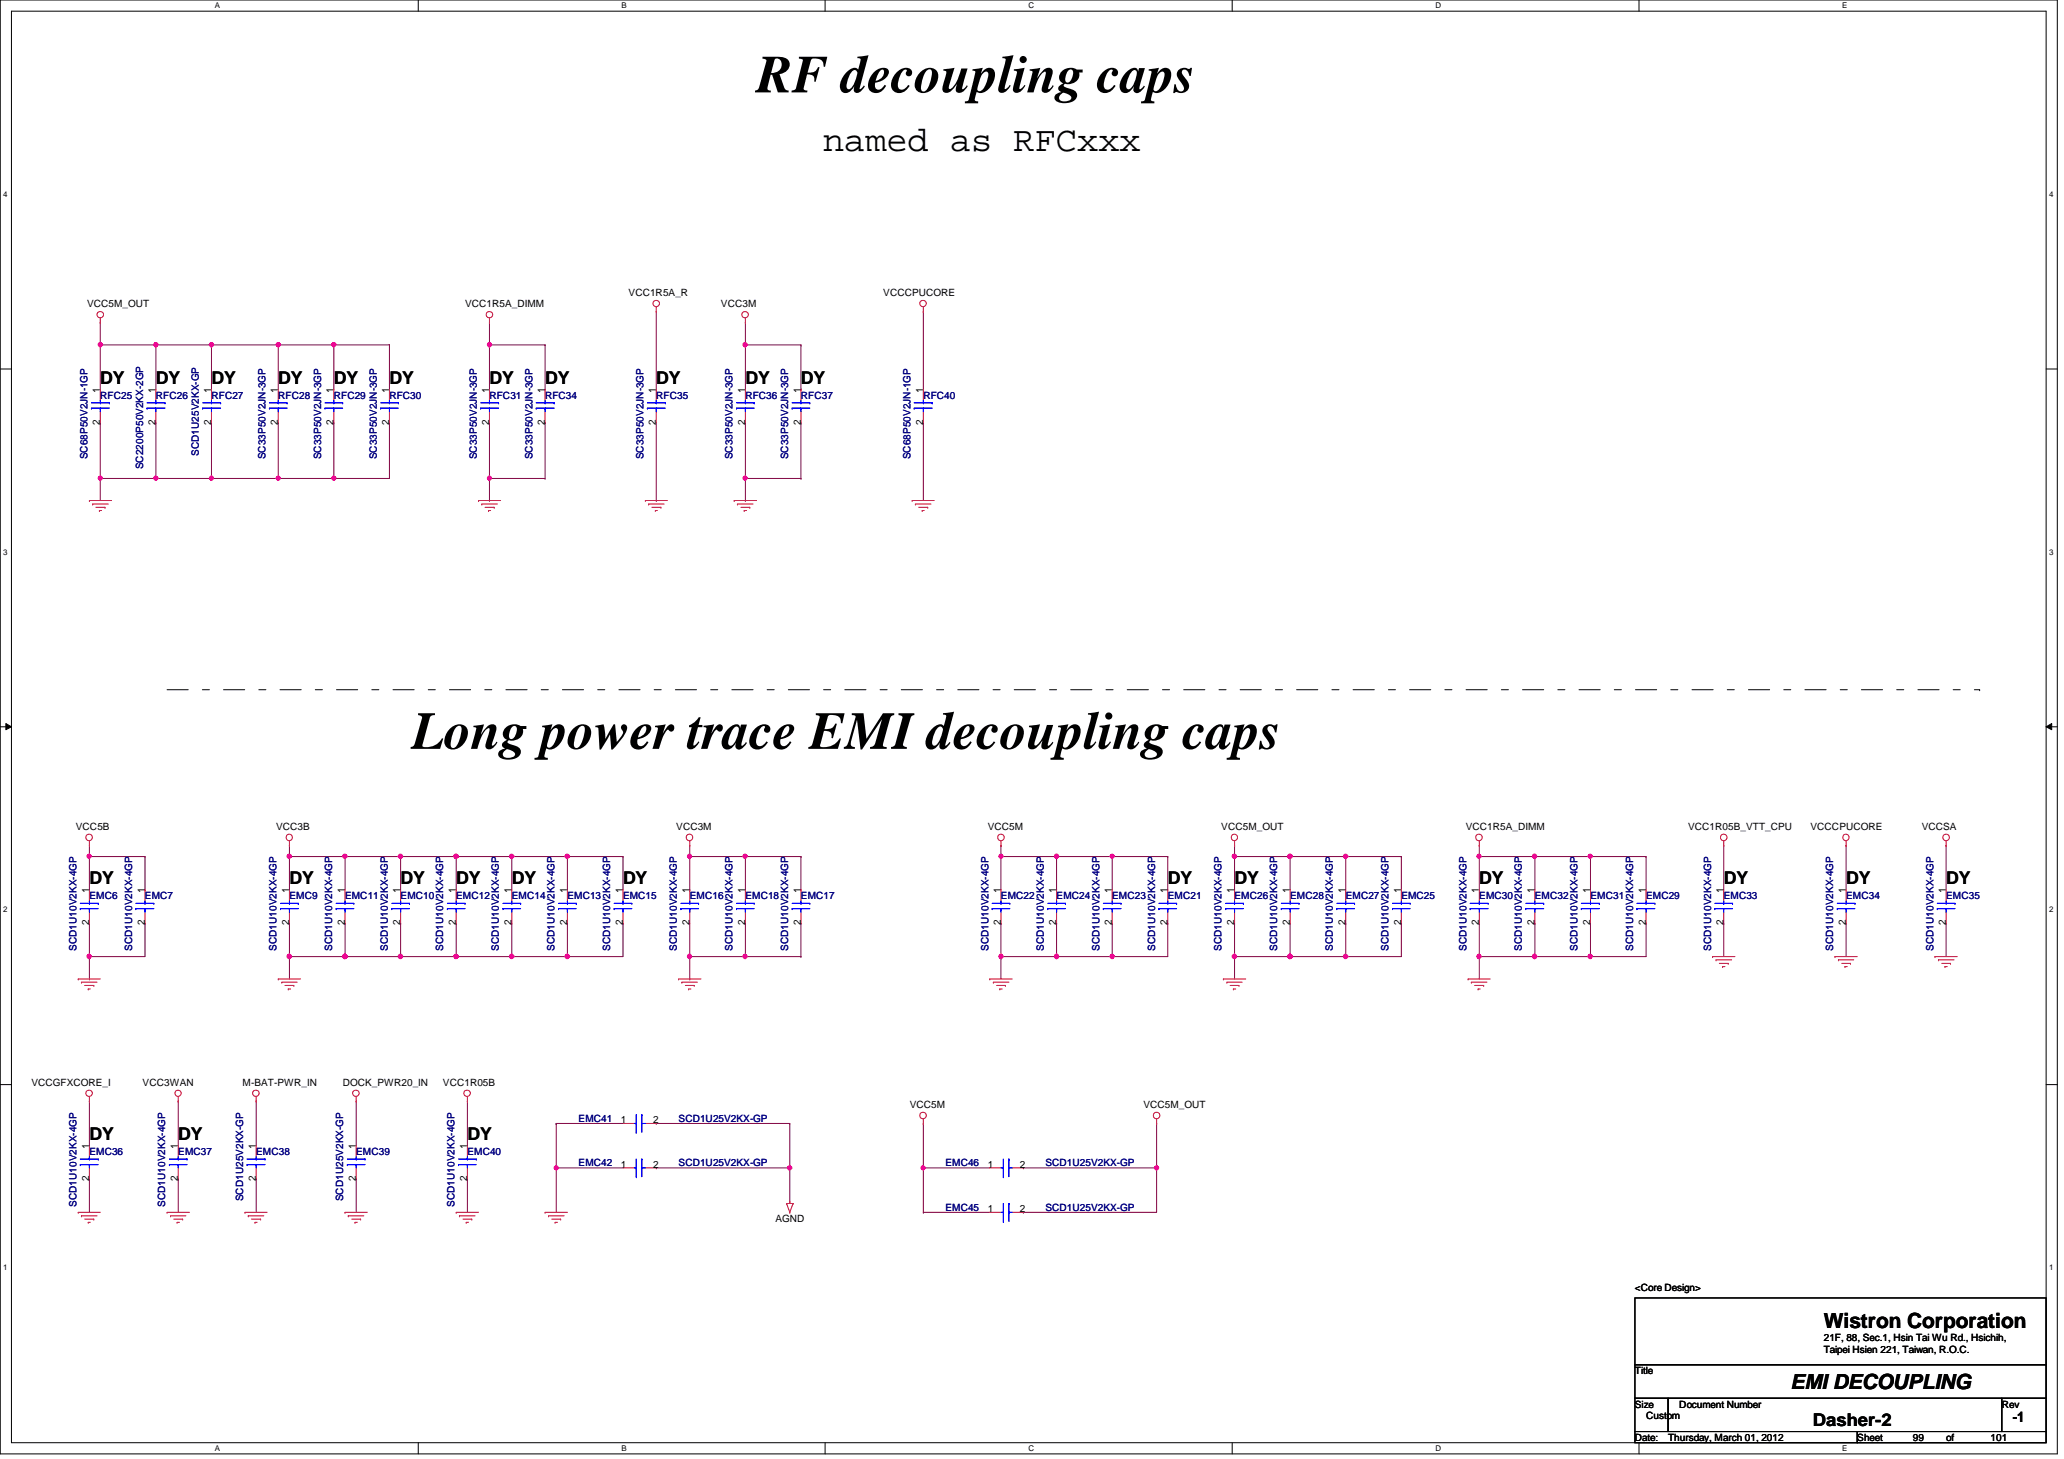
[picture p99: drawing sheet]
<svg xmlns="http://www.w3.org/2000/svg" width="297mm" height="210mm" viewBox="0 0 297 210" stroke-linecap="round" stroke-linejoin="round" font-family="sans-serif">
<defs><g id="words">
<g font-size="7.7">
<text x="108.9" y="13.3">RF decoupling caps</text>
<text x="59.3" y="107.7">Long power trace EMI decoupling caps</text>
</g>
<text font-size="5.1" x="118.4" y="21.7">named as RFCxxx</text>
<g font-size="3">
<text x="262.5" y="191.1">Wistron Corporation</text>
<text x="257.7" y="199.9">EMI DECOUPLING</text>
</g>
<g font-size="2.5">
<text x="14.4" y="55.2">DY</text>
<text x="22.4" y="55.2">DY</text>
<text x="30.4" y="55.2">DY</text>
<text x="40" y="55.2">DY</text>
<text x="48" y="55.2">DY</text>
<text x="56" y="55.2">DY</text>
<text x="70.4" y="55.2">DY</text>
<text x="78.4" y="55.2">DY</text>
<text x="94.4" y="55.2">DY</text>
<text x="107.3" y="55.2">DY</text>
<text x="115.3" y="55.2">DY</text>
<text x="12.9" y="127.2">DY</text>
<text x="41.7" y="127.2">DY</text>
<text x="57.7" y="127.2">DY</text>
<text x="65.7" y="127.2">DY</text>
<text x="73.7" y="127.2">DY</text>
<text x="89.7" y="127.2">DY</text>
<text x="168.1" y="127.2">DY</text>
<text x="177.7" y="127.2">DY</text>
<text x="212.9" y="127.2">DY</text>
<text x="248.1" y="127.2">DY</text>
<text x="265.7" y="127.2">DY</text>
<text x="280.1" y="127.2">DY</text>
<text x="12.9" y="164">DY</text>
<text x="25.7" y="164">DY</text>
<text x="67.3" y="164">DY</text>
<text x="260.9" y="205.1">Dasher-2</text>
</g>
<text font-size="2.1" x="289.7" y="204.6">-1</text>
<g font-size="1.4">
<text x="12.5" y="44.2">VCC5M_OUT</text>
<text x="66.9" y="44.2">VCC1R5A_DIMM</text>
<text x="90.5" y="42.6">VCC1R5A_R</text>
<text x="103.8" y="44.2">VCC3M</text>
<text x="127.1" y="42.6">VCCCPUCORE</text>
<text x="14.4" y="56.5" transform="rotate(-90 14.4 56.5)">1</text>
<text x="22.4" y="56.5" transform="rotate(-90 22.4 56.5)">1</text>
<text x="30.4" y="56.5" transform="rotate(-90 30.4 56.5)">1</text>
<text x="40" y="56.5" transform="rotate(-90 40 56.5)">1</text>
<text x="48" y="56.5" transform="rotate(-90 48 56.5)">1</text>
<text x="56" y="56.5" transform="rotate(-90 56 56.5)">1</text>
<text x="70.4" y="56.5" transform="rotate(-90 70.4 56.5)">1</text>
<text x="78.4" y="56.5" transform="rotate(-90 78.4 56.5)">1</text>
<text x="94.4" y="56.5" transform="rotate(-90 94.4 56.5)">1</text>
<text x="107.2" y="56.5" transform="rotate(-90 107.2 56.5)">1</text>
<text x="115.2" y="56.5" transform="rotate(-90 115.2 56.5)">1</text>
<text x="132.8" y="56.5" transform="rotate(-90 132.8 56.5)">1</text>
<text x="14.4" y="61.1" transform="rotate(-90 14.4 61.1)">2</text>
<text x="22.4" y="61.1" transform="rotate(-90 22.4 61.1)">2</text>
<text x="30.4" y="61.1" transform="rotate(-90 30.4 61.1)">2</text>
<text x="40" y="61.1" transform="rotate(-90 40 61.1)">2</text>
<text x="48" y="61.1" transform="rotate(-90 48 61.1)">2</text>
<text x="56" y="61.1" transform="rotate(-90 56 61.1)">2</text>
<text x="70.4" y="61.1" transform="rotate(-90 70.4 61.1)">2</text>
<text x="78.4" y="61.1" transform="rotate(-90 78.4 61.1)">2</text>
<text x="94.4" y="61.1" transform="rotate(-90 94.4 61.1)">2</text>
<text x="107.2" y="61.1" transform="rotate(-90 107.2 61.1)">2</text>
<text x="115.2" y="61.1" transform="rotate(-90 115.2 61.1)">2</text>
<text x="132.8" y="61.1" transform="rotate(-90 132.8 61.1)">2</text>
<text x="10.9" y="119.5">VCC5B</text>
<text x="39.7" y="119.5">VCC3B</text>
<text x="97.3" y="119.5">VCC3M</text>
<text x="142.2" y="119.5">VCC5M</text>
<text x="175.8" y="119.5">VCC5M_OUT</text>
<text x="210.9" y="119.5">VCC1R5A_DIMM</text>
<text x="242.9" y="119.5">VCC1R05B_VTT_CPU</text>
<text x="260.6" y="119.5">VCCCPUCORE</text>
<text x="276.6" y="119.5">VCCSA</text>
<text x="12.8" y="128.5" transform="rotate(-90 12.8 128.5)">1</text>
<text x="20.8" y="128.5" transform="rotate(-90 20.8 128.5)">1</text>
<text x="41.6" y="128.5" transform="rotate(-90 41.6 128.5)">1</text>
<text x="49.6" y="128.5" transform="rotate(-90 49.6 128.5)">1</text>
<text x="57.6" y="128.5" transform="rotate(-90 57.6 128.5)">1</text>
<text x="65.6" y="128.5" transform="rotate(-90 65.6 128.5)">1</text>
<text x="73.6" y="128.5" transform="rotate(-90 73.6 128.5)">1</text>
<text x="81.6" y="128.5" transform="rotate(-90 81.6 128.5)">1</text>
<text x="89.6" y="128.5" transform="rotate(-90 89.6 128.5)">1</text>
<text x="99.2" y="128.5" transform="rotate(-90 99.2 128.5)">1</text>
<text x="107.2" y="128.5" transform="rotate(-90 107.2 128.5)">1</text>
<text x="115.2" y="128.5" transform="rotate(-90 115.2 128.5)">1</text>
<text x="144" y="128.5" transform="rotate(-90 144 128.5)">1</text>
<text x="152" y="128.5" transform="rotate(-90 152 128.5)">1</text>
<text x="160" y="128.5" transform="rotate(-90 160 128.5)">1</text>
<text x="168" y="128.5" transform="rotate(-90 168 128.5)">1</text>
<text x="177.6" y="128.5" transform="rotate(-90 177.6 128.5)">1</text>
<text x="185.6" y="128.5" transform="rotate(-90 185.6 128.5)">1</text>
<text x="193.6" y="128.5" transform="rotate(-90 193.6 128.5)">1</text>
<text x="201.6" y="128.5" transform="rotate(-90 201.6 128.5)">1</text>
<text x="212.8" y="128.5" transform="rotate(-90 212.8 128.5)">1</text>
<text x="220.8" y="128.5" transform="rotate(-90 220.8 128.5)">1</text>
<text x="228.9" y="128.5" transform="rotate(-90 228.9 128.5)">1</text>
<text x="236.9" y="128.5" transform="rotate(-90 236.9 128.5)">1</text>
<text x="248" y="128.5" transform="rotate(-90 248 128.5)">1</text>
<text x="265.6" y="128.5" transform="rotate(-90 265.6 128.5)">1</text>
<text x="280" y="128.5" transform="rotate(-90 280 128.5)">1</text>
<text x="12.8" y="133.1" transform="rotate(-90 12.8 133.1)">2</text>
<text x="20.8" y="133.1" transform="rotate(-90 20.8 133.1)">2</text>
<text x="41.6" y="133.1" transform="rotate(-90 41.6 133.1)">2</text>
<text x="49.6" y="133.1" transform="rotate(-90 49.6 133.1)">2</text>
<text x="57.6" y="133.1" transform="rotate(-90 57.6 133.1)">2</text>
<text x="65.6" y="133.1" transform="rotate(-90 65.6 133.1)">2</text>
<text x="73.6" y="133.1" transform="rotate(-90 73.6 133.1)">2</text>
<text x="81.6" y="133.1" transform="rotate(-90 81.6 133.1)">2</text>
<text x="89.6" y="133.1" transform="rotate(-90 89.6 133.1)">2</text>
<text x="99.2" y="133.1" transform="rotate(-90 99.2 133.1)">2</text>
<text x="107.2" y="133.1" transform="rotate(-90 107.2 133.1)">2</text>
<text x="115.2" y="133.1" transform="rotate(-90 115.2 133.1)">2</text>
<text x="144" y="133.1" transform="rotate(-90 144 133.1)">2</text>
<text x="152" y="133.1" transform="rotate(-90 152 133.1)">2</text>
<text x="160" y="133.1" transform="rotate(-90 160 133.1)">2</text>
<text x="168" y="133.1" transform="rotate(-90 168 133.1)">2</text>
<text x="177.6" y="133.1" transform="rotate(-90 177.6 133.1)">2</text>
<text x="185.6" y="133.1" transform="rotate(-90 185.6 133.1)">2</text>
<text x="193.6" y="133.1" transform="rotate(-90 193.6 133.1)">2</text>
<text x="201.6" y="133.1" transform="rotate(-90 201.6 133.1)">2</text>
<text x="212.8" y="133.1" transform="rotate(-90 212.8 133.1)">2</text>
<text x="220.8" y="133.1" transform="rotate(-90 220.8 133.1)">2</text>
<text x="228.9" y="133.1" transform="rotate(-90 228.9 133.1)">2</text>
<text x="236.9" y="133.1" transform="rotate(-90 236.9 133.1)">2</text>
<text x="248" y="133.1" transform="rotate(-90 248 133.1)">2</text>
<text x="265.6" y="133.1" transform="rotate(-90 265.6 133.1)">2</text>
<text x="280" y="133.1" transform="rotate(-90 280 133.1)">2</text>
<text x="4.5" y="156.3">VCCGFXCORE_I</text>
<text x="20.5" y="156.3">VCC3WAN</text>
<text x="34.9" y="156.3">M-BAT-PWR_IN</text>
<text x="49.3" y="156.3">DOCK_PWR20_IN</text>
<text x="63.8" y="156.3">VCC1R05B</text>
<text x="89.4" y="161.6">1</text>
<text x="94" y="161.6">2</text>
<text x="130.9" y="159.5">VCC5M</text>
<text x="164.5" y="159.5">VCC5M_OUT</text>
<text x="12.8" y="165.3" transform="rotate(-90 12.8 165.3)">1</text>
<text x="25.6" y="165.3" transform="rotate(-90 25.6 165.3)">1</text>
<text x="36.8" y="165.3" transform="rotate(-90 36.8 165.3)">1</text>
<text x="51.2" y="165.3" transform="rotate(-90 51.2 165.3)">1</text>
<text x="67.2" y="165.3" transform="rotate(-90 67.2 165.3)">1</text>
<text x="89.4" y="168">1</text>
<text x="94" y="168">2</text>
<text x="142.2" y="168">1</text>
<text x="146.8" y="168">2</text>
<text x="12.8" y="169.9" transform="rotate(-90 12.8 169.9)">2</text>
<text x="25.6" y="169.9" transform="rotate(-90 25.6 169.9)">2</text>
<text x="36.8" y="169.9" transform="rotate(-90 36.8 169.9)">2</text>
<text x="51.2" y="169.9" transform="rotate(-90 51.2 169.9)">2</text>
<text x="67.2" y="169.9" transform="rotate(-90 67.2 169.9)">2</text>
<text x="111.6" y="175.8">AGND</text>
<text x="142.2" y="174.4">1</text>
<text x="146.8" y="174.4">2</text>
<text x="235.3" y="185.7">&lt;Core Design&gt;</text>
<text x="235.3" y="197.7">Title</text>
<text x="262.5" y="192.9">21F, 88, Sec.1, Hsin Tai Wu Rd., Hsichih,</text>
<text x="262.5" y="194.6">Taipei Hsien 221, Taiwan, R.O.C.</text>
<text x="235.3" y="202.5">Size</text>
<text x="241.7" y="202.5">Document Number</text>
<text x="288.1" y="202.5">Rev</text>
<text x="235.3" y="207.3">Date:</text>
<text x="236.9" y="204.1">Custom</text>
<text x="240.1" y="207.3">Thursday, March 01, 2012</text>
<text x="267.3" y="207.3">Sheet</text>
<text x="275.3" y="207.3">99</text>
<text x="280.1" y="207.3">of</text>
<text x="286.5" y="207.3">101</text>
</g>
<g font-size="1.4" fill="#000080">
<text x="14.4" y="57.4">RFC25</text>
<text x="22.4" y="57.4">RFC26</text>
<text x="30.4" y="57.4">RFC27</text>
<text x="40" y="57.4">RFC28</text>
<text x="48" y="57.4">RFC29</text>
<text x="56" y="57.4">RFC30</text>
<text x="70.4" y="57.4">RFC31</text>
<text x="78.4" y="57.4">RFC34</text>
<text x="94.4" y="57.4">RFC35</text>
<text x="107.3" y="57.4">RFC36</text>
<text x="115.3" y="57.4">RFC37</text>
<text x="132.9" y="57.4">RFC40</text>
<text x="28.6" y="65.6" transform="rotate(-90 28.6 65.6)">SCD1U25V2KX-GP</text>
<text x="12.6" y="66.1" transform="rotate(-90 12.6 66.1)">SC68P50V2JN-1GP</text>
<text x="20.6" y="67.5" transform="rotate(-90 20.6 67.5)">SC2200P50V2KX-2GP</text>
<text x="38.2" y="66.1" transform="rotate(-90 38.2 66.1)">SC33P50V2JN-3GP</text>
<text x="46.2" y="66.1" transform="rotate(-90 46.2 66.1)">SC33P50V2JN-3GP</text>
<text x="54.2" y="66.1" transform="rotate(-90 54.2 66.1)">SC33P50V2JN-3GP</text>
<text x="68.6" y="66.1" transform="rotate(-90 68.6 66.1)">SC33P50V2JN-3GP</text>
<text x="76.6" y="66.1" transform="rotate(-90 76.6 66.1)">SC33P50V2JN-3GP</text>
<text x="92.6" y="66.1" transform="rotate(-90 92.6 66.1)">SC33P50V2JN-3GP</text>
<text x="105.4" y="66.1" transform="rotate(-90 105.4 66.1)">SC33P50V2JN-3GP</text>
<text x="113.4" y="66.1" transform="rotate(-90 113.4 66.1)">SC33P50V2JN-3GP</text>
<text x="131" y="66.1" transform="rotate(-90 131 66.1)">SC68P50V2JN-1GP</text>
<text x="12.9" y="129.4">EMC6</text>
<text x="20.9" y="129.4">EMC7</text>
<text x="41.7" y="129.4">EMC9</text>
<text x="49.7" y="129.4">EMC11</text>
<text x="57.7" y="129.4">EMC10</text>
<text x="65.7" y="129.4">EMC12</text>
<text x="73.7" y="129.4">EMC14</text>
<text x="81.7" y="129.4">EMC13</text>
<text x="89.7" y="129.4">EMC15</text>
<text x="99.3" y="129.4">EMC16</text>
<text x="107.3" y="129.4">EMC18</text>
<text x="115.3" y="129.4">EMC17</text>
<text x="144.1" y="129.4">EMC22</text>
<text x="152.1" y="129.4">EMC24</text>
<text x="160.1" y="129.4">EMC23</text>
<text x="168.1" y="129.4">EMC21</text>
<text x="177.7" y="129.4">EMC26</text>
<text x="185.7" y="129.4">EMC28</text>
<text x="193.7" y="129.4">EMC27</text>
<text x="201.7" y="129.4">EMC25</text>
<text x="212.9" y="129.4">EMC30</text>
<text x="220.9" y="129.4">EMC32</text>
<text x="228.9" y="129.4">EMC31</text>
<text x="236.9" y="129.4">EMC29</text>
<text x="248.1" y="129.4">EMC33</text>
<text x="265.7" y="129.4">EMC34</text>
<text x="280.1" y="129.4">EMC35</text>
<text x="11" y="136.8" transform="rotate(-90 11 136.8)">SCD1U10V2KX-4GP</text>
<text x="19" y="136.8" transform="rotate(-90 19 136.8)">SCD1U10V2KX-4GP</text>
<text x="39.8" y="136.8" transform="rotate(-90 39.8 136.8)">SCD1U10V2KX-4GP</text>
<text x="47.8" y="136.8" transform="rotate(-90 47.8 136.8)">SCD1U10V2KX-4GP</text>
<text x="55.8" y="136.8" transform="rotate(-90 55.8 136.8)">SCD1U10V2KX-4GP</text>
<text x="63.8" y="136.8" transform="rotate(-90 63.8 136.8)">SCD1U10V2KX-4GP</text>
<text x="71.8" y="136.8" transform="rotate(-90 71.8 136.8)">SCD1U10V2KX-4GP</text>
<text x="79.8" y="136.8" transform="rotate(-90 79.8 136.8)">SCD1U10V2KX-4GP</text>
<text x="87.8" y="136.8" transform="rotate(-90 87.8 136.8)">SCD1U10V2KX-4GP</text>
<text x="97.4" y="136.8" transform="rotate(-90 97.4 136.8)">SCD1U10V2KX-4GP</text>
<text x="105.4" y="136.8" transform="rotate(-90 105.4 136.8)">SCD1U10V2KX-4GP</text>
<text x="113.4" y="136.8" transform="rotate(-90 113.4 136.8)">SCD1U10V2KX-4GP</text>
<text x="142.2" y="136.8" transform="rotate(-90 142.2 136.8)">SCD1U10V2KX-4GP</text>
<text x="150.2" y="136.8" transform="rotate(-90 150.2 136.8)">SCD1U10V2KX-4GP</text>
<text x="158.2" y="136.8" transform="rotate(-90 158.2 136.8)">SCD1U10V2KX-4GP</text>
<text x="166.2" y="136.8" transform="rotate(-90 166.2 136.8)">SCD1U10V2KX-4GP</text>
<text x="175.8" y="136.8" transform="rotate(-90 175.8 136.8)">SCD1U10V2KX-4GP</text>
<text x="183.8" y="136.8" transform="rotate(-90 183.8 136.8)">SCD1U10V2KX-4GP</text>
<text x="191.8" y="136.8" transform="rotate(-90 191.8 136.8)">SCD1U10V2KX-4GP</text>
<text x="199.8" y="136.8" transform="rotate(-90 199.8 136.8)">SCD1U10V2KX-4GP</text>
<text x="211" y="136.8" transform="rotate(-90 211 136.8)">SCD1U10V2KX-4GP</text>
<text x="219" y="136.8" transform="rotate(-90 219 136.8)">SCD1U10V2KX-4GP</text>
<text x="227" y="136.8" transform="rotate(-90 227 136.8)">SCD1U10V2KX-4GP</text>
<text x="235" y="136.8" transform="rotate(-90 235 136.8)">SCD1U10V2KX-4GP</text>
<text x="246.2" y="136.8" transform="rotate(-90 246.2 136.8)">SCD1U10V2KX-4GP</text>
<text x="263.8" y="136.8" transform="rotate(-90 263.8 136.8)">SCD1U10V2KX-4GP</text>
<text x="278.3" y="136.8" transform="rotate(-90 278.3 136.8)">SCD1U10V2KX-4GP</text>
<text x="83.3" y="161.4">EMC41</text>
<text x="97.7" y="161.4">SCD1U25V2KX-GP</text>
<text x="12.9" y="166.2">EMC36</text>
<text x="25.7" y="166.2">EMC37</text>
<text x="36.9" y="166.2">EMC38</text>
<text x="51.3" y="166.2">EMC39</text>
<text x="67.3" y="166.2">EMC40</text>
<text x="83.3" y="167.8">EMC42</text>
<text x="97.7" y="167.8">SCD1U25V2KX-GP</text>
<text x="136.1" y="167.8">EMC46</text>
<text x="150.4" y="167.8">SCD1U25V2KX-GP</text>
<text x="11" y="173.7" transform="rotate(-90 11 173.7)">SCD1U10V2KX-4GP</text>
<text x="23.8" y="173.7" transform="rotate(-90 23.8 173.7)">SCD1U10V2KX-4GP</text>
<text x="35" y="172.8" transform="rotate(-90 35 172.8)">SCD1U25V2KX-GP</text>
<text x="49.4" y="172.8" transform="rotate(-90 49.4 172.8)">SCD1U25V2KX-GP</text>
<text x="65.4" y="173.7" transform="rotate(-90 65.4 173.7)">SCD1U10V2KX-4GP</text>
<text x="136.1" y="174.2">EMC45</text>
<text x="150.4" y="174.2">SCD1U25V2KX-GP</text>
</g>
<g font-size="1.1">
<text x="30.9" y="1.1">A</text>
<text x="89.4" y="1.1">B</text>
<text x="148" y="1.1">C</text>
<text x="206.6" y="1.1">D</text>
<text x="265.1" y="1.1">E</text>
<text x=".5" y="28.3">4</text>
<text x="294.9" y="28.3">4</text>
<text x=".5" y="79.8">3</text>
<text x="294.9" y="79.8">3</text>
<text x=".5" y="131.3">2</text>
<text x="294.9" y="131.3">2</text>
<text x=".5" y="182.8">1</text>
<text x="294.9" y="182.8">1</text>
<text x="30.9" y="208.7">A</text>
<text x="89.4" y="208.7">B</text>
<text x="148" y="208.7">C</text>
<text x="206.6" y="208.7">D</text>
<text x="265.1" y="208.7">E</text>
</g>
</g></defs>
<path d="M0 0h296.1v209.2h-296.1zM1.6 1.6h292.9v206h-292.9z" fill="none" stroke="#000" stroke-width=".14"/>
<g fill="#fff">
<path d="M30.9 .2h.7v1.2h-.7z"/>
<path d="M30.9 207.7h.7v1.2h-.7z"/>
</g>
<path d="M60.2 0v1.6M60.2 207.6v1.6" fill="none" stroke="#000" stroke-width=".14"/>
<g fill="#fff">
<path d="M89.4 .2h.8v1.2h-.8z"/>
<path d="M89.4 207.7h.8v1.2h-.8z"/>
</g>
<path d="M118.7 0v1.6M118.7 207.6v1.6" fill="none" stroke="#000" stroke-width=".14"/>
<g fill="#fff">
<path d="M148 .2h.8v1.2h-.8z"/>
<path d="M148 207.7h.8v1.2h-.8z"/>
</g>
<path d="M177.3 0v1.6M177.3 207.6v1.6" fill="none" stroke="#000" stroke-width=".14"/>
<g fill="#fff">
<path d="M206.6 .2h.7v1.2h-.7z"/>
<path d="M206.6 207.7h.7v1.2h-.7z"/>
</g>
<path d="M235.9 0v1.6M235.9 207.6v1.6" fill="none" stroke="#000" stroke-width=".14"/>
<g fill="#fff">
<path d="M265.1 .2h.7v1.2h-.7z"/>
<path d="M265.1 207.7h.7v1.2h-.7z"/>
<path d="M.5 27.3h.6v1.2h-.6z"/>
<path d="M294.9 27.3h.6v1.2h-.6z"/>
<path d="M.5 78.8h.6v1.2h-.6z"/>
<path d="M294.9 78.8h.6v1.2h-.6z"/>
</g>
<path d="M0 53.1h1.6M294.5 53.1h1.6" fill="none" stroke="#000" stroke-width=".14"/>
<g fill="#fff">
<path d="M.5 130.3h.6v1.2h-.6z"/>
<path d="M294.9 130.3h.6v1.2h-.6z"/>
</g>
<path d="M0 104.6h1.6M.8 104.1l.8 .5-.8 .4zM294.5 104.6l.8-.5v.9zM294.5 104.6h1.6" fill="none" stroke="#000" stroke-width=".14"/>
<path d="M.8 104.1l.8 .5-.8 .4zM294.5 104.6l.8-.5v.9z" fill="#000"/>
<g fill="#fff">
<path d="M.5 181.8h.6v1.2h-.6z"/>
<path d="M294.9 181.8h.6v1.2h-.6z"/>
</g>
<path d="M0 156h1.6M294.5 156h1.6" fill="none" stroke="#000" stroke-width=".14"/>
<path d="M12.9 123.2h.1M12.9 137.6h.1M12.9 121.6v1.6M12.9 132.8v4.8M20.9 132.8h.1M20.9 132.8v4.8h-8" fill="none" stroke="#800040" stroke-width=".14"/>
<circle cx="12.8" cy="137.6" r=".31" fill="#f0f"/>
<circle cx="12.8" cy="137.6" r=".31" fill="none" stroke="#f0f" stroke-width=".14"/>
<path d="M12.9 137.6v3.2M12.9 123.2h8M20.9 123.2h.1M12.9 140.8h.1" fill="none" stroke="#800040" stroke-width=".14"/>
<circle cx="12.8" cy="123.2" r=".3" fill="#f0f"/>
<circle cx="12.8" cy="123.2" r=".3" fill="none" stroke="#f0f" stroke-width=".14"/>
<path d="M12.9 128h.1M12.9 123.2v4.8M20.9 128h.1M20.9 123.2v4.8M41.7 123.2h.1M41.7 123.2h8M57.7 123.2h.1M57.7 123.2v4.8" fill="none" stroke="#800040" stroke-width=".14"/>
<circle cx="49.6" cy="123.2" r=".31" fill="#f0f"/>
<circle cx="49.6" cy="123.2" r=".31" fill="none" stroke="#f0f" stroke-width=".14"/>
<circle cx="41.6" cy="123.2" r=".31" fill="#f0f"/>
<circle cx="41.6" cy="123.2" r=".31" fill="none" stroke="#f0f" stroke-width=".14"/>
<path d="M41.7 123.2h.1M41.7 121.6h.1M41.7 121.6v6.4M49.7 123.2h.1M49.7 123.2v4.8M57.7 137.6h.1M57.7 137.6h8" fill="none" stroke="#800040" stroke-width=".14"/>
<circle cx="57.6" cy="137.6" r=".32" fill="#f0f"/>
<circle cx="57.6" cy="137.6" r=".32" fill="none" stroke="#f0f" stroke-width=".14"/>
<path d="M41.7 132.8h.1M41.7 137.6h.1M41.7 132.8v4.8M49.7 123.2h.1M49.7 132.8h.1M49.7 123.2h8M49.7 132.8v4.8h-8M57.7 132.8h.1M57.7 132.8v4.8" fill="none" stroke="#800040" stroke-width=".14"/>
<circle cx="49.6" cy="137.6" r=".32" fill="#f0f"/>
<circle cx="49.6" cy="137.6" r=".32" fill="none" stroke="#f0f" stroke-width=".14"/>
<circle cx="41.6" cy="137.6" r=".32" fill="#f0f"/>
<circle cx="41.6" cy="137.6" r=".32" fill="none" stroke="#f0f" stroke-width=".14"/>
<path d="M41.7 137.6h.1M41.7 137.6v3.2M81.7 132.8h.1M81.7 137.6h.1M81.7 132.8v4.8M89.7 132.8h.1M89.7 132.8v4.8h-8" fill="none" stroke="#800040" stroke-width=".14"/>
<circle cx="81.6" cy="137.6" r=".32" fill="#f0f"/>
<circle cx="81.6" cy="137.6" r=".32" fill="none" stroke="#f0f" stroke-width=".14"/>
<path d="M65.7 132.8h.1M65.7 137.6h.1M65.7 132.8v4.8M73.7 132.8h.1M73.7 132.8v4.8h-8" fill="none" stroke="#800040" stroke-width=".14"/>
<circle cx="65.6" cy="137.6" r=".32" fill="#f0f"/>
<circle cx="65.6" cy="137.6" r=".32" fill="none" stroke="#f0f" stroke-width=".14"/>
<path d="M57.7 123.2h.1M57.7 123.2h8" fill="none" stroke="#800040" stroke-width=".14"/>
<circle cx="65.6" cy="123.2" r=".31" fill="#f0f"/>
<circle cx="65.6" cy="123.2" r=".31" fill="none" stroke="#f0f" stroke-width=".14"/>
<circle cx="57.6" cy="123.2" r=".31" fill="#f0f"/>
<circle cx="57.6" cy="123.2" r=".31" fill="none" stroke="#f0f" stroke-width=".14"/>
<path d="M81.7 123.2h.1M81.7 123.2v4.8M81.7 123.2h8M89.7 123.2h.1M89.7 123.2v4.8" fill="none" stroke="#800040" stroke-width=".14"/>
<circle cx="81.6" cy="123.2" r=".31" fill="#f0f"/>
<circle cx="81.6" cy="123.2" r=".31" fill="none" stroke="#f0f" stroke-width=".14"/>
<path d="M65.7 123.2h.1M65.7 123.2v4.8M65.7 123.2h8M73.7 123.2h.1M73.7 123.2v4.8" fill="none" stroke="#800040" stroke-width=".14"/>
<circle cx="65.6" cy="123.2" r=".31" fill="#f0f"/>
<circle cx="65.6" cy="123.2" r=".31" fill="none" stroke="#f0f" stroke-width=".14"/>
<path d="M73.7 123.2h.1M73.7 123.2h8" fill="none" stroke="#800040" stroke-width=".14"/>
<circle cx="73.6" cy="123.2" r=".31" fill="#f0f"/>
<circle cx="73.6" cy="123.2" r=".31" fill="none" stroke="#f0f" stroke-width=".14"/>
<path d="M49.7 137.6h.1M49.7 137.6h8" fill="none" stroke="#800040" stroke-width=".14"/>
<circle cx="49.6" cy="137.6" r=".32" fill="#f0f"/>
<circle cx="49.6" cy="137.6" r=".32" fill="none" stroke="#f0f" stroke-width=".14"/>
<path d="M73.7 137.6h.1M73.7 137.6h8" fill="none" stroke="#800040" stroke-width=".14"/>
<circle cx="73.6" cy="137.6" r=".32" fill="#f0f"/>
<circle cx="73.6" cy="137.6" r=".32" fill="none" stroke="#f0f" stroke-width=".14"/>
<path d="M99.3 123.2h8M107.3 123.2h.1M115.3 128h.1M115.3 123.2v4.8" fill="none" stroke="#800040" stroke-width=".14"/>
<circle cx="99.2" cy="123.2" r=".3" fill="#f0f"/>
<circle cx="99.2" cy="123.2" r=".3" fill="none" stroke="#f0f" stroke-width=".14"/>
<circle cx="107.2" cy="123.2" r=".3" fill="#f0f"/>
<circle cx="107.2" cy="123.2" r=".3" fill="none" stroke="#f0f" stroke-width=".14"/>
<g fill="none" stroke="#800040" stroke-width=".14">
<path d="M99.3 128h.1M99.3 123.2h.1M99.3 137.6h.1M99.3 121.6v6.4M99.3 132.8v4.8M99.3 137.6h16M107.3 128h.1M107.3 132.8h.1M107.3 132.8v4.8M115.3 137.6h.1M115.3 132.8h.1M115.3 123.2h.1"/>
<path d="M115.3 123.2h-8v4.8M115.3 132.8v4.8"/>
</g>
<circle cx="107.2" cy="137.6" r=".31" fill="#f0f"/>
<circle cx="107.2" cy="137.6" r=".31" fill="none" stroke="#f0f" stroke-width=".14"/>
<circle cx="99.2" cy="137.6" r=".31" fill="#f0f"/>
<circle cx="99.2" cy="137.6" r=".31" fill="none" stroke="#f0f" stroke-width=".14"/>
<path d="M99.3 137.6v3.2M160.1 137.6h.1M168.1 132.8h.1M168.1 132.8v4.8h-8M99.3 140.8h.1" fill="none" stroke="#800040" stroke-width=".14"/>
<circle cx="160" cy="137.6" r=".31" fill="#f0f"/>
<circle cx="160" cy="137.6" r=".31" fill="none" stroke="#f0f" stroke-width=".14"/>
<path d="M160.1 123.2h.1M160.1 123.2h8" fill="none" stroke="#800040" stroke-width=".14"/>
<circle cx="160.1" cy="123.2" r=".3" fill="#f0f"/>
<circle cx="160.1" cy="123.2" r=".3" fill="none" stroke="#f0f" stroke-width=".14"/>
<path d="M144.1 123.2h.1M144.1 123.2h8M160.1 123.2h.1M160.1 123.2v4.8M168.1 123.2h.1M168.1 123.2v4.8" fill="none" stroke="#800040" stroke-width=".14"/>
<circle cx="152.1" cy="123.2" r=".3" fill="#f0f"/>
<circle cx="152.1" cy="123.2" r=".3" fill="none" stroke="#f0f" stroke-width=".14"/>
<circle cx="144.1" cy="123.2" r=".3" fill="#f0f"/>
<circle cx="144.1" cy="123.2" r=".3" fill="none" stroke="#f0f" stroke-width=".14"/>
<path d="M144.1 123.2h.1M144.1 121.6h.1M144.1 132.8h.1M144.1 137.6h.1M144.1 121.6v6.4M144.1 132.8v4.8M152.1 123.2h.1M152.1 132.8h.1M152.1 123.2v4.8M152.1 132.8v4.8h-8M160.1 132.8h.1M160.1 132.8v4.8" fill="none" stroke="#800040" stroke-width=".14"/>
<circle cx="152" cy="137.6" r=".31" fill="#f0f"/>
<circle cx="152" cy="137.6" r=".31" fill="none" stroke="#f0f" stroke-width=".14"/>
<circle cx="144" cy="137.6" r=".31" fill="#f0f"/>
<circle cx="144" cy="137.6" r=".31" fill="none" stroke="#f0f" stroke-width=".14"/>
<path d="M144.1 137.6h.1M144.1 137.6v3.2M193.7 137.6h.1M201.7 132.8h.1M201.7 132.8v4.8h-8" fill="none" stroke="#800040" stroke-width=".14"/>
<circle cx="193.6" cy="137.6" r=".32" fill="#f0f"/>
<circle cx="193.6" cy="137.6" r=".32" fill="none" stroke="#f0f" stroke-width=".14"/>
<path d="M193.7 123.2h.1M193.7 123.2h8" fill="none" stroke="#800040" stroke-width=".14"/>
<circle cx="193.7" cy="123.2" r=".31" fill="#f0f"/>
<circle cx="193.7" cy="123.2" r=".31" fill="none" stroke="#f0f" stroke-width=".14"/>
<path d="M177.7 123.2h.1M177.7 123.2h8M193.7 123.2h.1M193.7 123.2v4.8M201.7 123.2h.1M201.7 123.2v4.8" fill="none" stroke="#800040" stroke-width=".14"/>
<circle cx="185.7" cy="123.2" r=".31" fill="#f0f"/>
<circle cx="185.7" cy="123.2" r=".31" fill="none" stroke="#f0f" stroke-width=".14"/>
<circle cx="177.7" cy="123.2" r=".31" fill="#f0f"/>
<circle cx="177.7" cy="123.2" r=".31" fill="none" stroke="#f0f" stroke-width=".14"/>
<path d="M177.7 123.2h.1M177.7 121.6h.1M177.7 132.8h.1M177.7 137.6h.1M177.7 121.6v6.4M177.7 132.8v4.8M185.7 123.2h.1M185.7 132.8h.1M185.7 123.2v4.8M185.7 132.8v4.8h-8M193.7 132.8h.1M193.7 132.8v4.8" fill="none" stroke="#800040" stroke-width=".14"/>
<circle cx="185.6" cy="137.6" r=".32" fill="#f0f"/>
<circle cx="185.6" cy="137.6" r=".32" fill="none" stroke="#f0f" stroke-width=".14"/>
<circle cx="177.6" cy="137.6" r=".32" fill="#f0f"/>
<circle cx="177.6" cy="137.6" r=".32" fill="none" stroke="#f0f" stroke-width=".14"/>
<path d="M152.1 123.2h.1M152.1 123.2h8M177.7 137.6h.1M177.7 137.6v3.2" fill="none" stroke="#800040" stroke-width=".14"/>
<circle cx="152.1" cy="123.2" r=".3" fill="#f0f"/>
<circle cx="152.1" cy="123.2" r=".3" fill="none" stroke="#f0f" stroke-width=".14"/>
<path d="M152.1 137.6h.1M152.1 137.6h8" fill="none" stroke="#800040" stroke-width=".14"/>
<circle cx="152" cy="137.6" r=".31" fill="#f0f"/>
<circle cx="152" cy="137.6" r=".31" fill="none" stroke="#f0f" stroke-width=".14"/>
<path d="M185.7 137.6h.1M185.7 137.6h8" fill="none" stroke="#800040" stroke-width=".14"/>
<circle cx="185.6" cy="137.6" r=".32" fill="#f0f"/>
<circle cx="185.6" cy="137.6" r=".32" fill="none" stroke="#f0f" stroke-width=".14"/>
<path d="M185.7 123.2h.1M185.7 123.2h8" fill="none" stroke="#800040" stroke-width=".14"/>
<circle cx="185.7" cy="123.2" r=".31" fill="#f0f"/>
<circle cx="185.7" cy="123.2" r=".31" fill="none" stroke="#f0f" stroke-width=".14"/>
<path d="M220.9 137.6h.1M220.9 137.6h8" fill="none" stroke="#800040" stroke-width=".14"/>
<circle cx="220.8" cy="137.6" r=".31" fill="#f0f"/>
<circle cx="220.8" cy="137.6" r=".31" fill="none" stroke="#f0f" stroke-width=".14"/>
<path d="M220.9 123.2h.1M220.9 123.2h8" fill="none" stroke="#800040" stroke-width=".14"/>
<circle cx="220.9" cy="123.2" r=".3" fill="#f0f"/>
<circle cx="220.9" cy="123.2" r=".3" fill="none" stroke="#f0f" stroke-width=".14"/>
<path d="M228.9 137.6h.1M236.9 132.8h.1M236.9 132.8v4.8h-8" fill="none" stroke="#800040" stroke-width=".14"/>
<circle cx="228.8" cy="137.6" r=".31" fill="#f0f"/>
<circle cx="228.8" cy="137.6" r=".31" fill="none" stroke="#f0f" stroke-width=".14"/>
<path d="M228.9 123.2h.1M228.9 123.2h8" fill="none" stroke="#800040" stroke-width=".14"/>
<circle cx="228.9" cy="123.2" r=".3" fill="#f0f"/>
<circle cx="228.9" cy="123.2" r=".3" fill="none" stroke="#f0f" stroke-width=".14"/>
<path d="M212.9 123.2h.1M212.9 123.2h8M228.9 123.2h.1M228.9 123.2v4.8M236.9 123.2h.1M236.9 123.2v4.8" fill="none" stroke="#800040" stroke-width=".14"/>
<circle cx="220.9" cy="123.2" r=".3" fill="#f0f"/>
<circle cx="220.9" cy="123.2" r=".3" fill="none" stroke="#f0f" stroke-width=".14"/>
<circle cx="212.8" cy="123.2" r=".3" fill="#f0f"/>
<circle cx="212.8" cy="123.2" r=".3" fill="none" stroke="#f0f" stroke-width=".14"/>
<path d="M212.9 123.2h.1M212.9 121.6h.1M212.9 132.8h.1M212.9 137.6h.1M212.9 121.6v6.4M212.9 132.8v4.8M220.9 123.2h.1M220.9 132.8h.1M220.9 123.2v4.8M220.9 132.8v4.8h-8M228.9 132.8h.1M228.9 132.8v4.8" fill="none" stroke="#800040" stroke-width=".14"/>
<circle cx="220.8" cy="137.6" r=".31" fill="#f0f"/>
<circle cx="220.8" cy="137.6" r=".31" fill="none" stroke="#f0f" stroke-width=".14"/>
<circle cx="212.8" cy="137.6" r=".31" fill="#f0f"/>
<circle cx="212.8" cy="137.6" r=".31" fill="none" stroke="#f0f" stroke-width=".14"/>
<g fill="none" stroke="#800040" stroke-width=".14">
<path d="M212.9 137.6h.1M212.9 137.6v3.2M248.1 121.6h.1M248.1 132.8h.1M248.1 121.6v6.4M248.1 132.8v4.8M265.7 121.6h.1M265.7 132.8h.1M265.7 121.6v6.4M265.7 132.8v4.8M280.1 121.6h.1M280.1 132.8h.1"/>
<path d="M280.1 121.6v6.4M280.1 132.8v4.8M12.9 158.4h.1M12.9 158.4v6.4M25.7 158.4h.1M25.7 158.4v6.4M36.9 158.4h.1M36.9 158.4v6.4M51.3 158.4h.1M51.3 158.4v6.4M67.3 158.4h.1M67.3 158.4v6.4"/>
<path d="M12.9 169.6h.1M12.9 169.6v4.8M25.7 169.6h.1M25.7 169.6v4.8M36.9 169.6h.1M36.9 169.6v4.8M51.3 169.6h.1M51.3 169.6v4.8M67.3 169.6h.1M67.3 169.6v4.8M94.4 161.6h.1M94.4 168h.1"/>
<path d="M94.4 161.6h19.3M94.4 168h19.3"/>
</g>
<circle cx="113.6" cy="168" r=".31" fill="#f0f"/>
<circle cx="113.6" cy="168" r=".31" fill="none" stroke="#f0f" stroke-width=".14"/>
<path d="M80 161.6h.1M80 168h.1M80 161.6h9.7M80 168h9.7M80 168v6.4M113.7 168h.1M113.7 168v4.8" fill="none" stroke="#800040" stroke-width=".14"/>
<circle cx="80.1" cy="168" r=".3" fill="#f0f"/>
<circle cx="80.1" cy="168" r=".3" fill="none" stroke="#f0f" stroke-width=".14"/>
<path d="M80 161.6h.1M80 161.6v6.4M113.7 161.6h.1M113.7 161.6v6.4M132.9 168h.1M132.9 168v6.4M166.5 161.6h.1M166.5 168h.1M166.5 161.6v12.8" fill="none" stroke="#800040" stroke-width=".14"/>
<circle cx="132.8" cy="168" r=".3" fill="#f0f"/>
<circle cx="132.8" cy="168" r=".3" fill="none" stroke="#f0f" stroke-width=".14"/>
<path d="M132.9 174.4h.1M132.9 168h.1M132.9 174.4h9.5M132.9 168h9.5M147.3 174.4h.1M147.3 168h.1M147.3 174.4h19.2M147.3 168h19.2" fill="none" stroke="#800040" stroke-width=".14"/>
<circle cx="166.5" cy="168" r=".3" fill="#f0f"/>
<circle cx="166.5" cy="168" r=".3" fill="none" stroke="#f0f" stroke-width=".14"/>
<path d="M14.4 49.6h.1M14.4 49.6v6.4M14.4 49.6h8M14.4 68.8h.1M14.4 68.8v3.2M132.9 161.6h.1M132.9 161.6v6.4" fill="none" stroke="#800040" stroke-width=".14"/>
<circle cx="22.4" cy="49.6" r=".31" fill="#f0f"/>
<circle cx="22.4" cy="49.6" r=".31" fill="none" stroke="#f0f" stroke-width=".14"/>
<circle cx="14.4" cy="49.6" r=".31" fill="#f0f"/>
<circle cx="14.4" cy="49.6" r=".31" fill="none" stroke="#f0f" stroke-width=".14"/>
<path d="M14.4 46.4h.1M14.4 46.4v3.2M22.4 49.6h.1M22.4 49.6v6.4M30.4 49.6h.1M30.4 49.6h9.6M30.4 49.6v6.4M22.4 60.8h.1M22.4 60.8v8" fill="none" stroke="#800040" stroke-width=".14"/>
<circle cx="30.4" cy="49.6" r=".31" fill="#f0f"/>
<circle cx="30.4" cy="49.6" r=".31" fill="none" stroke="#f0f" stroke-width=".14"/>
<path d="M40 49.6h.1M40 49.6v6.4M40 49.6h8M30.4 60.8h.1M30.4 60.8v8M40 60.8h.1M40 60.8v8" fill="none" stroke="#800040" stroke-width=".14"/>
<circle cx="48" cy="49.6" r=".31" fill="#f0f"/>
<circle cx="48" cy="49.6" r=".31" fill="none" stroke="#f0f" stroke-width=".14"/>
<circle cx="40" cy="49.6" r=".31" fill="#f0f"/>
<circle cx="40" cy="49.6" r=".31" fill="none" stroke="#f0f" stroke-width=".14"/>
<path d="M48 49.6h.1M48 49.6v6.4M48 49.6h8M56 49.6h.1M56 49.6v6.4M48 60.8h.1M48 60.8v8" fill="none" stroke="#800040" stroke-width=".14"/>
<circle cx="48" cy="68.8" r=".3" fill="#f0f"/>
<circle cx="48" cy="68.8" r=".3" fill="none" stroke="#f0f" stroke-width=".14"/>
<path d="M30.4 68.8h.1M30.4 68.8h9.6M48 68.8h.1M56 60.8h.1M56 60.8v8h-8" fill="none" stroke="#800040" stroke-width=".14"/>
<circle cx="30.4" cy="68.8" r=".3" fill="#f0f"/>
<circle cx="30.4" cy="68.8" r=".3" fill="none" stroke="#f0f" stroke-width=".14"/>
<path d="M22.4 68.8h.1M22.4 68.8h8" fill="none" stroke="#800040" stroke-width=".14"/>
<circle cx="22.4" cy="68.8" r=".3" fill="#f0f"/>
<circle cx="22.4" cy="68.8" r=".3" fill="none" stroke="#f0f" stroke-width=".14"/>
<path d="M14.4 68.8h.1M14.4 68.8h8" fill="none" stroke="#800040" stroke-width=".14"/>
<circle cx="14.4" cy="68.8" r=".3" fill="#f0f"/>
<circle cx="14.4" cy="68.8" r=".3" fill="none" stroke="#f0f" stroke-width=".14"/>
<path d="M22.4 49.6h.1M22.4 49.6h8M14.4 60.8h.1M14.4 60.8v8M40 68.8h.1M40 68.8h8" fill="none" stroke="#800040" stroke-width=".14"/>
<circle cx="40" cy="68.8" r=".3" fill="#f0f"/>
<circle cx="40" cy="68.8" r=".3" fill="none" stroke="#f0f" stroke-width=".14"/>
<path d="M70.4 49.6h.1M70.4 46.4v3.2M70.4 49.6h8M78.4 49.6h.1" fill="none" stroke="#800040" stroke-width=".14"/>
<circle cx="70.4" cy="49.6" r=".31" fill="#f0f"/>
<circle cx="70.4" cy="49.6" r=".31" fill="none" stroke="#f0f" stroke-width=".14"/>
<path d="M70.4 56h.1M70.4 49.6v6.4M78.4 56h.1M78.4 49.6v6.4M70.4 68.8h.1M70.4 60.8v8M70.4 68.8h8M78.4 68.8h.1" fill="none" stroke="#800040" stroke-width=".14"/>
<circle cx="70.4" cy="68.8" r=".3" fill="#f0f"/>
<circle cx="70.4" cy="68.8" r=".3" fill="none" stroke="#f0f" stroke-width=".14"/>
<path d="M94.4 56h.1M94.4 44.8v11.2M107.3 49.6h8M115.3 49.6h.1M70.4 72h.1M70.4 68.8v3.2M78.4 60.8h.1M78.4 60.8v8M94.4 72h.1M94.4 60.8v11.2M107.3 72h.1M107.3 68.8v3.2" fill="none" stroke="#800040" stroke-width=".14"/>
<circle cx="107.2" cy="49.6" r=".31" fill="#f0f"/>
<circle cx="107.2" cy="49.6" r=".31" fill="none" stroke="#f0f" stroke-width=".14"/>
<path d="M107.3 56h.1M107.3 49.6v6.4M115.3 56h.1M115.3 49.6v6.4M107.3 68.8h.1M107.3 60.8v8M107.3 68.8h8M115.3 68.8h.1" fill="none" stroke="#800040" stroke-width=".14"/>
<circle cx="107.2" cy="68.8" r=".3" fill="#f0f"/>
<circle cx="107.2" cy="68.8" r=".3" fill="none" stroke="#f0f" stroke-width=".14"/>
<path d="M107.3 49.6h.1M107.3 46.4v3.2M132.9 44.8h.1M132.9 44.8v11.2M115.3 60.8h.1M115.3 60.8v8M132.9 60.8h.1M132.9 60.8v11.2" fill="none" stroke="#800040" stroke-width=".14"/>
<g fill="none" stroke="#f00" stroke-width=".14">
<path d="M14.4 46.4h.1M14.4 45.8v.6M14.4 56v1.6M14.4 59.2v1.6M22.4 56v1.6M22.4 59.2v1.6M30.4 56v1.6M30.4 59.2v1.6M40 56v1.6M40 59.2v1.6M48 56v1.6M48 59.2v1.6"/>
<path d="M56 56v1.6M56 59.2v1.6M70.4 46.4h.1M70.4 45.8v.6M70.4 56v1.6M70.4 59.2v1.6M78.4 56v1.6M78.4 59.2v1.6M94.4 44.8h.1M94.4 44.2v.6M94.4 56v1.6M94.4 59.2v1.6"/>
<path d="M107.3 46.4h.1M107.3 45.8v.6M107.3 56v1.6M107.3 59.2v1.6M115.3 56v1.6M115.3 59.2v1.6M132.9 44.8h.1M132.9 44.2v.6M132.9 56v1.6M132.9 59.2v1.6M12.9 72h.1M12.9 72h3.1"/>
<path d="M13.3 72.5h.1M13.3 72.5h2.3M13.8 73h1.3M14.3 73.4h.1M14.3 73.4h.3M15.1 73h.1M68.9 72h.1M68.9 72h3.1M69.3 72.5h.1M69.3 72.5h2.3M69.8 73h1.3M70.3 73.4h.1"/>
<path d="M70.3 73.4h.3M71.1 73h.1M92.9 72h.1M92.9 72h3.2M93.3 72.5h.1M93.3 72.5h2.3M93.8 73h1.3M94.3 73.4h.1M94.3 73.4h.3M95.1 73h.1M105.7 72h.1M105.7 72h3.2"/>
<path d="M106.1 72.5h.1M106.1 72.5h2.3M106.6 73h1.3M107.1 73.4h.1M107.1 73.4h.3M107.9 73h.1M131.3 72h.1M131.3 72h3.1M131.7 72.5h.1M131.7 72.5h2.3M132.2 73h1.3M132.7 73.4h.1"/>
<path d="M132.7 73.4h.3M133.5 73h.1M12.9 121.6h.1M12.9 121v.6M12.9 128v1.6M12.9 131.2v1.6M20.9 128v1.6M20.9 131.2v1.6M41.7 121.6h.1M41.7 121v.6M41.7 128v1.6M41.7 131.2v1.6"/>
<path d="M49.7 128v1.6M49.7 131.2v1.6M57.7 128v1.6M57.7 131.2v1.6M65.7 128v1.6M65.7 131.2v1.6M73.7 128v1.6M73.7 131.2v1.6M81.7 128v1.6M81.7 131.2v1.6M89.7 128v1.6M89.7 131.2v1.6"/>
<path d="M99.3 121.6h.1M99.3 121v.6M99.3 128v1.6M99.3 131.2v1.6M107.3 128v1.6M107.3 131.2v1.6M115.3 128v1.6M115.3 131.2v1.6M144.1 121.6h.1M144.1 121v.6M144.1 128v1.6M144.1 131.2v1.6"/>
<path d="M152.1 128v1.6M152.1 131.2v1.6M160.1 128v1.6M160.1 131.2v1.6M168.1 128v1.6M168.1 131.2v1.6M177.7 121.6h.1M177.7 121v.6M177.7 128v1.6M177.7 131.2v1.6M185.7 128v1.6M185.7 131.2v1.6"/>
<path d="M193.7 128v1.6M193.7 131.2v1.6M201.7 128v1.6M201.7 131.2v1.6M212.9 121.6h.1M212.9 121v.6M212.9 128v1.6M212.9 131.2v1.6M220.9 128v1.6M220.9 131.2v1.6M228.9 128v1.6M228.9 131.2v1.6"/>
<path d="M236.9 128v1.6M236.9 131.2v1.6M246.5 137.6h.1M246.5 137.6h3.2M247 138.1h.1M247 138.1h2.2M247.4 138.6h1.3M247.9 139.1h.1M247.9 139.1h.3M248.1 121.6h.1M248.1 121v.6M248.1 128v1.6"/>
<path d="M248.1 131.2v1.6M248.7 138.6h.1M264.1 137.6h.1M264.1 137.6h3.2M264.6 138.1h.1M264.6 138.1h2.2M265 138.6h1.3M265.5 139.1h.1M265.5 139.1h.3M265.7 121.6h.1M265.7 121v.6M265.7 128v1.6"/>
<path d="M265.7 131.2v1.6M266.3 138.6h.1M278.5 137.6h.1M278.5 137.6h3.2M279 138.1h.1M279 138.1h2.2M279.4 138.6h1.3M279.9 139.1h.1M279.9 139.1h.3M280.1 121.6h.1M280.1 121v.6M280.1 128v1.6"/>
<path d="M280.1 131.2v1.6M280.7 138.6h.1M11.3 140.8h.1M11.3 140.8h3.1M11.7 141.3h.1M11.7 141.3h2.3M12.2 141.8h1.3M12.7 142.3h.1M12.7 142.3h.3M12.9 158.4h.1M12.9 157.8v.6M13.5 141.8h.1"/>
<path d="M25.7 158.4h.1M25.7 157.8v.6M36.9 158.4h.1M36.9 157.8v.6M40 140.8h.1M40 140.8h3.3M40.6 141.3h.1M40.6 141.3h2.2M41 141.8h1.3M41.5 142.3h.1M41.5 142.3h.3M42.3 141.8h.1"/>
<path d="M51.3 158.4h.1M51.3 157.8v.6M67.3 158.4h.1M67.3 157.8v.6M97.7 140.8h.1M97.7 140.8h3.2M98.1 141.3h.1M98.1 141.3h2.3M98.6 141.8h1.3M99.1 142.3h.1M99.1 142.3h.3M99.9 141.8h.1"/>
<path d="M142.4 140.8h.1M142.4 140.8h3.3M143 141.3h.1M143 141.3h2.2M143.4 141.8h1.3M143.9 142.3h.1M143.9 142.3h.3M144.7 141.8h.1M176.1 140.8h.1M176.1 140.8h3.2M176.6 141.3h.1M176.6 141.3h2.2"/>
<path d="M177 141.8h1.3M177.5 142.3h.1M177.5 142.3h.3M178.3 141.8h.1M211.3 140.8h.1M211.3 140.8h3.2M211.7 141.3h.1M211.7 141.3h2.3M212.2 141.8h1.3M212.7 142.3h.1M212.7 142.3h.3M213.5 141.8h.1"/>
<path d="M11.3 174.4h.1M11.3 174.4h3.1M11.7 174.9h.1M11.7 174.9h2.3M12.2 175.4h1.3M12.7 175.9h.1M12.7 175.9h.3M12.9 164.8v1.6M12.9 168v1.6M13.5 175.4h.1M24 174.4h.1M24 174.4h3.3"/>
<path d="M24.6 174.9h.1M24.6 174.9h2.2M25 175.4h1.3M25.5 175.9h.1M25.5 175.9h.3M25.7 164.8v1.6M25.7 168v1.6M26.3 175.4h.1M35.3 174.4h.1M35.3 174.4h3.1M35.7 174.9h.1M35.7 174.9h2.3"/>
<path d="M36.2 175.4h1.3M36.7 175.9h.1M36.7 175.9h.3M36.9 164.8v1.6M36.9 168v1.6M37.5 175.4h.1M49.7 174.4h.1M49.7 174.4h3.2M50.1 174.9h.1M50.1 174.9h2.3M50.6 175.4h1.3M51.1 175.9h.1"/>
<path d="M51.1 175.9h.3M51.3 164.8v1.6M51.3 168v1.6M51.9 175.4h.1M65.7 174.4h.1M65.7 174.4h3.2M66.1 174.9h.1M66.1 174.9h2.3M66.6 175.4h1.3M67.1 175.9h.1M67.1 175.9h.3M67.3 164.8v1.6"/>
<path d="M67.3 168v1.6M67.9 175.4h.1M78.4 174.4h.1M78.4 174.4h3.3M78.9 174.9h.1M78.9 174.9h2.3M79.4 175.4h1.3M79.9 175.9h.1M79.9 175.9h.3M80.7 175.4h.1M89.7 161.6h1.6M89.7 168h1.6"/>
<path d="M92.9 161.6h1.5M92.9 168h1.5M113.2 173.1h.1M113.2 173.1h.9M113.2 173.1l.5 1.3M113.7 172.8h.1M113.7 174.4h.1M113.7 172.8v.3M114.1 173.1h.1M114.1 173.1l-.4 1.3M132.9 161.6h.1M132.9 161v.6"/>
<path d="M142.4 174.4h1.7M142.4 168h1.7M145.7 174.4h1.6M145.7 168h1.6M166.5 161.6h.1M166.5 161v.6"/>
<circle cx="14.4" cy="45.3" r=".46"/>
<circle cx="70.4" cy="45.3" r=".46"/>
<circle cx="94.4" cy="43.7" r=".46"/>
<circle cx="107.2" cy="45.3" r=".46"/>
<circle cx="132.8" cy="43.7" r=".46"/>
<circle cx="12.8" cy="120.5" r=".47"/>
<circle cx="41.6" cy="120.5" r=".46"/>
<circle cx="99.2" cy="120.5" r=".47"/>
<circle cx="144" cy="120.5" r=".47"/>
<circle cx="177.6" cy="120.5" r=".46"/>
<circle cx="212.8" cy="120.5" r=".47"/>
<circle cx="248.1" cy="120.5" r=".47"/>
<circle cx="265.6" cy="120.5" r=".46"/>
<circle cx="280.1" cy="120.5" r=".47"/>
<circle cx="12.8" cy="157.3" r=".46"/>
<circle cx="25.6" cy="157.3" r=".45"/>
<circle cx="36.8" cy="157.3" r=".46"/>
<circle cx="51.2" cy="157.3" r=".46"/>
<circle cx="67.2" cy="157.3" r=".46"/>
<circle cx="132.8" cy="160.5" r=".47"/>
<circle cx="166.4" cy="160.5" r=".47"/>
</g>
<path d="M235.3 186.7h59.2v9.6h-59.2zM235.3 196.3h59.2v4.9h-59.2zM235.3 201.2h4.8v4.8h-4.8zM235.3 206h32v1.6h-32zM240.1 201.2h48v4.8h-48zM267.3 206h27.2v1.6h-27.2zM288.1 201.2h6.4v4.8h-6.4z" fill="none" stroke="#000" stroke-width=".14"/>
<path d="M24 99.2h260.9M284.9 99.2h.1" fill="none" stroke="#000" stroke-width=".14" stroke-dasharray="3 2 1 2"/>
<g fill="none" stroke="#00f" stroke-width=".14">
<path d="M13.2 58.7h.1M13.2 58h2.5M13.2 58.7h2.5M14.4 58h.1M14.4 58.7h.1M14.4 57.6v.4M14.4 58.7v.5M15.7 58h.1M21.2 58.7h.1M21.2 58h2.5M21.2 58.7h2.5M22.4 58h.1"/>
<path d="M22.4 58.7h.1M22.4 57.6v.4M22.4 58.7v.5M23.7 58h.1M29.2 58.7h.1M29.2 58h2.5M29.2 58.7h2.5M30.4 58h.1M30.4 58.7h.1M30.4 57.6v.4M30.4 58.7v.5M31.7 58h.1"/>
<path d="M38.8 58.7h.1M38.8 58h2.5M38.8 58.7h2.5M40 58h.1M40 58.7h.1M40 57.6v.4M40 58.7v.5M41.3 58h.1M46.8 58.7h.1M46.8 58h2.5M46.8 58.7h2.5M48 58h.1"/>
<path d="M48 58.7h.1M48 57.6v.4M48 58.7v.5M49.3 58h.1M54.8 58.7h.1M54.8 58h2.5M54.8 58.7h2.5M56 58h.1M56 58.7h.1M56 57.6v.4M56 58.7v.5M57.3 58h.1"/>
<path d="M69.2 58.7h.1M69.2 58h2.6M69.2 58.7h2.6M70.4 58h.1M70.4 58.7h.1M70.4 57.6v.4M70.4 58.7v.5M71.8 58h.1M77.2 58.7h.1M77.2 58h2.6M77.2 58.7h2.6M78.4 58h.1"/>
<path d="M78.4 58.7h.1M78.4 57.6v.4M78.4 58.7v.5M79.8 58h.1M93.2 58.7h.1M93.2 58h2.6M93.2 58.7h2.6M94.4 58h.1M94.4 58.7h.1M94.4 57.6v.4M94.4 58.7v.5M95.8 58h.1"/>
<path d="M106 58.7h.1M106 58h2.5M106 58.7h2.5M107.3 58h.1M107.3 58.7h.1M107.3 57.6v.4M107.3 58.7v.5M108.5 58h.1M114 58.7h.1M114 58h2.5M114 58.7h2.5M115.3 58h.1"/>
<path d="M115.3 58.7h.1M115.3 57.6v.4M115.3 58.7v.5M116.5 58h.1M131.6 58.7h.1M131.6 58h2.6M131.6 58.7h2.6M132.9 58h.1M132.9 58.7h.1M132.9 57.6v.4M132.9 58.7v.5M134.2 58h.1"/>
<path d="M11.6 130.7h.1M11.6 130h2.5M11.6 130.7h2.5M12.9 130h.1M12.9 130.7h.1M12.9 129.6v.4M12.9 130.7v.5M14.1 130h.1M19.6 130.7h.1M19.6 130h2.5M19.6 130.7h2.5M20.9 130h.1"/>
<path d="M20.9 130.7h.1M20.9 129.6v.4M20.9 130.7v.5M22.1 130h.1M40.4 130.7h.1M40.4 130h2.5M40.4 130.7h2.5M41.7 130h.1M41.7 130.7h.1M41.7 129.6v.4M41.7 130.7v.5M42.9 130h.1"/>
<path d="M48.4 130.7h.1M48.4 130h2.5M48.4 130.7h2.5M49.7 130h.1M49.7 130.7h.1M49.7 129.6v.4M49.7 130.7v.5M50.9 130h.1M56.4 130.7h.1M56.4 130h2.5M56.4 130.7h2.5M57.7 130h.1"/>
<path d="M57.7 130.7h.1M57.7 129.6v.4M57.7 130.7v.5M58.9 130h.1M64.4 130.7h.1M64.4 130h2.5M64.4 130.7h2.5M65.7 130h.1M65.7 130.7h.1M65.7 129.6v.4M65.7 130.7v.5M66.9 130h.1"/>
<path d="M72.4 130.7h.1M72.4 130h2.5M72.4 130.7h2.5M73.7 130h.1M73.7 130.7h.1M73.7 129.6v.4M73.7 130.7v.5M74.9 130h.1M80.4 130.7h.1M80.4 130h2.5M80.4 130.7h2.5M81.7 130h.1"/>
<path d="M81.7 130.7h.1M81.7 129.6v.4M81.7 130.7v.5M82.9 130h.1M88.4 130.7h.1M88.4 130h2.5M88.4 130.7h2.5M89.7 130h.1M89.7 130.7h.1M89.7 129.6v.4M89.7 130.7v.5M90.9 130h.1"/>
<path d="M98 130.7h.1M98 130h2.5M98 130.7h2.5M99.3 130h.1M99.3 130.7h.1M99.3 129.6v.4M99.3 130.7v.5M100.5 130h.1M106 130.7h.1M106 130h2.5M106 130.7h2.5M107.3 130h.1"/>
<path d="M107.3 130.7h.1M107.3 129.6v.4M107.3 130.7v.5M108.5 130h.1M114 130.7h.1M114 130h2.5M114 130.7h2.5M115.3 130h.1M115.3 130.7h.1M115.3 129.6v.4M115.3 130.7v.5M116.5 130h.1"/>
<path d="M142.8 130.7h.1M142.8 130h2.5M142.8 130.7h2.5M144.1 130h.1M144.1 130.7h.1M144.1 129.6v.4M144.1 130.7v.5M145.3 130h.1M150.8 130.7h.1M150.8 130h2.5M150.8 130.7h2.5M152.1 130h.1"/>
<path d="M152.1 130.7h.1M152.1 129.6v.4M152.1 130.7v.5M153.3 130h.1M158.8 130.7h.1M158.8 130h2.5M158.8 130.7h2.5M160.1 130h.1M160.1 130.7h.1M160.1 129.6v.4M160.1 130.7v.5M161.3 130h.1"/>
<path d="M166.8 130.7h.1M166.8 130h2.5M166.8 130.7h2.5M168.1 130h.1M168.1 130.7h.1M168.1 129.6v.4M168.1 130.7v.5M169.3 130h.1M176.4 130.7h.1M176.4 130h2.5M176.4 130.7h2.5M177.7 130h.1"/>
<path d="M177.7 130.7h.1M177.7 129.6v.4M177.7 130.7v.5M178.9 130h.1M184.4 130.7h.1M184.4 130h2.5M184.4 130.7h2.5M185.7 130h.1M185.7 130.7h.1M185.7 129.6v.4M185.7 130.7v.5M186.9 130h.1"/>
<path d="M192.4 130.7h.1M192.4 130h2.5M192.4 130.7h2.5M193.7 130h.1M193.7 130.7h.1M193.7 129.6v.4M193.7 130.7v.5M194.9 130h.1M200.4 130.7h.1M200.4 130h2.5M200.4 130.7h2.5M201.7 130h.1"/>
<path d="M201.7 130.7h.1M201.7 129.6v.4M201.7 130.7v.5M202.9 130h.1M211.6 130.7h.1M211.6 130h2.6M211.6 130.7h2.6M212.9 130h.1M212.9 130.7h.1M212.9 129.6v.4M212.9 130.7v.5M214.2 130h.1"/>
<path d="M219.6 130.7h.1M219.6 130h2.6M219.6 130.7h2.6M220.9 130h.1M220.9 130.7h.1M220.9 129.6v.4M220.9 130.7v.5M222.2 130h.1M227.6 130.7h.1M227.6 130h2.6M227.6 130.7h2.6M228.9 130h.1"/>
<path d="M228.9 130.7h.1M228.9 129.6v.4M228.9 130.7v.5M230.2 130h.1M235.6 130.7h.1M235.6 130h2.6M235.6 130.7h2.6M236.9 130h.1M236.9 130.7h.1M236.9 129.6v.4M236.9 130.7v.5M238.2 130h.1"/>
<path d="M246.8 130.7h.1M246.8 130h2.5M246.8 130.7h2.5M248.1 130h.1M248.1 130.7h.1M248.1 129.6v.4M248.1 130.7v.5M249.3 130h.1M264.4 130.7h.1M264.4 130h2.6M264.4 130.7h2.6M265.7 130h.1"/>
<path d="M265.7 130.7h.1M265.7 129.6v.4M265.7 130.7v.5M267 130h.1M278.8 130.7h.1M278.8 130h2.5M278.8 130.7h2.5M280.1 130h.1M280.1 130.7h.1M280.1 129.6v.4M280.1 130.7v.5M281.3 130h.1"/>
<path d="M11.6 167.6h.1M11.6 166.8h2.5M11.6 167.6h2.5M12.9 166.8h.1M12.9 167.6h.1M12.9 166.4v.4M12.9 167.6v.4M14.1 166.8h.1M24.4 167.6h.1M24.4 166.8h2.5M24.4 167.6h2.5M25.7 166.8h.1"/>
<path d="M25.7 167.6h.1M25.7 166.4v.4M25.7 167.6v.4M26.9 166.8h.1M35.6 167.6h.1M35.6 166.8h2.5M35.6 167.6h2.5M36.9 166.8h.1M36.9 167.6h.1M36.9 166.4v.4M36.9 167.6v.4M38.1 166.8h.1"/>
<path d="M50 167.6h.1M50 166.8h2.5M50 167.6h2.5M51.3 166.8h.1M51.3 167.6h.1M51.3 166.4v.4M51.3 167.6v.4M52.5 166.8h.1M66 167.6h.1M66 166.8h2.5M66 167.6h2.5M67.3 166.8h.1"/>
<path d="M67.3 167.6h.1M67.3 166.4v.4M67.3 167.6v.4M68.5 166.8h.1M91.3 161.6h.3M91.3 168h.3M91.6 161.6h.1M91.6 162.9h.1M91.6 168h.1M91.6 169.3h.1M91.6 160.4v2.5M91.6 166.8v2.5"/>
<path d="M92.4 161.6h.1M92.4 160.4h.1M92.4 168h.1M92.4 166.8h.1M92.4 161.6h.5M92.4 160.4v2.5M92.4 166.8v2.5M92.4 168h.5M144.1 168h.3M144.1 174.4h.3M144.4 168h.1M144.4 169.3h.1"/>
<path d="M144.4 174.4h.1M144.4 175.7h.1M144.4 166.8v2.5M144.4 173.1v2.6M145.2 168h.1M145.2 166.8h.1M145.2 174.4h.1M145.2 173.1h.1M145.2 168h.5M145.2 166.8v2.5M145.2 173.1v2.6M145.2 174.4h.5"/>
</g>
<circle cx="12.8" cy="137.6" r=".31" fill="#f0f"/>
<circle cx="12.8" cy="137.6" r=".31" fill="none" stroke="#f0f" stroke-width=".14"/>
<circle cx="12.8" cy="123.2" r=".3" fill="#f0f"/>
<circle cx="12.8" cy="123.2" r=".3" fill="none" stroke="#f0f" stroke-width=".14"/>
<circle cx="49.6" cy="123.2" r=".31" fill="#f0f"/>
<circle cx="49.6" cy="123.2" r=".31" fill="none" stroke="#f0f" stroke-width=".14"/>
<circle cx="41.6" cy="123.2" r=".31" fill="#f0f"/>
<circle cx="41.6" cy="123.2" r=".31" fill="none" stroke="#f0f" stroke-width=".14"/>
<circle cx="57.6" cy="137.6" r=".32" fill="#f0f"/>
<circle cx="57.6" cy="137.6" r=".32" fill="none" stroke="#f0f" stroke-width=".14"/>
<circle cx="49.6" cy="137.6" r=".32" fill="#f0f"/>
<circle cx="49.6" cy="137.6" r=".32" fill="none" stroke="#f0f" stroke-width=".14"/>
<circle cx="41.6" cy="137.6" r=".32" fill="#f0f"/>
<circle cx="41.6" cy="137.6" r=".32" fill="none" stroke="#f0f" stroke-width=".14"/>
<circle cx="81.6" cy="137.6" r=".32" fill="#f0f"/>
<circle cx="81.6" cy="137.6" r=".32" fill="none" stroke="#f0f" stroke-width=".14"/>
<circle cx="65.6" cy="137.6" r=".32" fill="#f0f"/>
<circle cx="65.6" cy="137.6" r=".32" fill="none" stroke="#f0f" stroke-width=".14"/>
<circle cx="65.6" cy="123.2" r=".31" fill="#f0f"/>
<circle cx="65.6" cy="123.2" r=".31" fill="none" stroke="#f0f" stroke-width=".14"/>
<circle cx="57.6" cy="123.2" r=".31" fill="#f0f"/>
<circle cx="57.6" cy="123.2" r=".31" fill="none" stroke="#f0f" stroke-width=".14"/>
<circle cx="81.6" cy="123.2" r=".31" fill="#f0f"/>
<circle cx="81.6" cy="123.2" r=".31" fill="none" stroke="#f0f" stroke-width=".14"/>
<circle cx="65.6" cy="123.2" r=".31" fill="#f0f"/>
<circle cx="65.6" cy="123.2" r=".31" fill="none" stroke="#f0f" stroke-width=".14"/>
<circle cx="73.6" cy="123.2" r=".31" fill="#f0f"/>
<circle cx="73.6" cy="123.2" r=".31" fill="none" stroke="#f0f" stroke-width=".14"/>
<circle cx="49.6" cy="137.6" r=".32" fill="#f0f"/>
<circle cx="49.6" cy="137.6" r=".32" fill="none" stroke="#f0f" stroke-width=".14"/>
<circle cx="73.6" cy="137.6" r=".32" fill="#f0f"/>
<circle cx="73.6" cy="137.6" r=".32" fill="none" stroke="#f0f" stroke-width=".14"/>
<circle cx="99.2" cy="123.2" r=".3" fill="#f0f"/>
<circle cx="99.2" cy="123.2" r=".3" fill="none" stroke="#f0f" stroke-width=".14"/>
<circle cx="107.2" cy="123.2" r=".3" fill="#f0f"/>
<circle cx="107.2" cy="123.2" r=".3" fill="none" stroke="#f0f" stroke-width=".14"/>
<circle cx="107.2" cy="137.6" r=".31" fill="#f0f"/>
<circle cx="107.2" cy="137.6" r=".31" fill="none" stroke="#f0f" stroke-width=".14"/>
<circle cx="99.2" cy="137.6" r=".31" fill="#f0f"/>
<circle cx="99.2" cy="137.6" r=".31" fill="none" stroke="#f0f" stroke-width=".14"/>
<circle cx="160" cy="137.6" r=".31" fill="#f0f"/>
<circle cx="160" cy="137.6" r=".31" fill="none" stroke="#f0f" stroke-width=".14"/>
<circle cx="160.1" cy="123.2" r=".3" fill="#f0f"/>
<circle cx="160.1" cy="123.2" r=".3" fill="none" stroke="#f0f" stroke-width=".14"/>
<circle cx="152.1" cy="123.2" r=".3" fill="#f0f"/>
<circle cx="152.1" cy="123.2" r=".3" fill="none" stroke="#f0f" stroke-width=".14"/>
<circle cx="144.1" cy="123.2" r=".3" fill="#f0f"/>
<circle cx="144.1" cy="123.2" r=".3" fill="none" stroke="#f0f" stroke-width=".14"/>
<circle cx="152" cy="137.6" r=".31" fill="#f0f"/>
<circle cx="152" cy="137.6" r=".31" fill="none" stroke="#f0f" stroke-width=".14"/>
<circle cx="144" cy="137.6" r=".31" fill="#f0f"/>
<circle cx="144" cy="137.6" r=".31" fill="none" stroke="#f0f" stroke-width=".14"/>
<circle cx="193.6" cy="137.6" r=".32" fill="#f0f"/>
<circle cx="193.6" cy="137.6" r=".32" fill="none" stroke="#f0f" stroke-width=".14"/>
<circle cx="193.7" cy="123.2" r=".31" fill="#f0f"/>
<circle cx="193.7" cy="123.2" r=".31" fill="none" stroke="#f0f" stroke-width=".14"/>
<circle cx="185.7" cy="123.2" r=".31" fill="#f0f"/>
<circle cx="185.7" cy="123.2" r=".31" fill="none" stroke="#f0f" stroke-width=".14"/>
<circle cx="177.7" cy="123.2" r=".31" fill="#f0f"/>
<circle cx="177.7" cy="123.2" r=".31" fill="none" stroke="#f0f" stroke-width=".14"/>
<circle cx="185.6" cy="137.6" r=".32" fill="#f0f"/>
<circle cx="185.6" cy="137.6" r=".32" fill="none" stroke="#f0f" stroke-width=".14"/>
<circle cx="177.6" cy="137.6" r=".32" fill="#f0f"/>
<circle cx="177.6" cy="137.6" r=".32" fill="none" stroke="#f0f" stroke-width=".14"/>
<circle cx="152.1" cy="123.2" r=".3" fill="#f0f"/>
<circle cx="152.1" cy="123.2" r=".3" fill="none" stroke="#f0f" stroke-width=".14"/>
<circle cx="152" cy="137.6" r=".31" fill="#f0f"/>
<circle cx="152" cy="137.6" r=".31" fill="none" stroke="#f0f" stroke-width=".14"/>
<circle cx="185.6" cy="137.6" r=".32" fill="#f0f"/>
<circle cx="185.6" cy="137.6" r=".32" fill="none" stroke="#f0f" stroke-width=".14"/>
<circle cx="185.7" cy="123.2" r=".31" fill="#f0f"/>
<circle cx="185.7" cy="123.2" r=".31" fill="none" stroke="#f0f" stroke-width=".14"/>
<circle cx="220.8" cy="137.6" r=".31" fill="#f0f"/>
<circle cx="220.8" cy="137.6" r=".31" fill="none" stroke="#f0f" stroke-width=".14"/>
<circle cx="220.9" cy="123.2" r=".3" fill="#f0f"/>
<circle cx="220.9" cy="123.2" r=".3" fill="none" stroke="#f0f" stroke-width=".14"/>
<circle cx="228.8" cy="137.6" r=".31" fill="#f0f"/>
<circle cx="228.8" cy="137.6" r=".31" fill="none" stroke="#f0f" stroke-width=".14"/>
<circle cx="228.9" cy="123.2" r=".3" fill="#f0f"/>
<circle cx="228.9" cy="123.2" r=".3" fill="none" stroke="#f0f" stroke-width=".14"/>
<circle cx="220.9" cy="123.2" r=".3" fill="#f0f"/>
<circle cx="220.9" cy="123.2" r=".3" fill="none" stroke="#f0f" stroke-width=".14"/>
<circle cx="212.8" cy="123.2" r=".3" fill="#f0f"/>
<circle cx="212.8" cy="123.2" r=".3" fill="none" stroke="#f0f" stroke-width=".14"/>
<circle cx="220.8" cy="137.6" r=".31" fill="#f0f"/>
<circle cx="220.8" cy="137.6" r=".31" fill="none" stroke="#f0f" stroke-width=".14"/>
<circle cx="212.8" cy="137.6" r=".31" fill="#f0f"/>
<circle cx="212.8" cy="137.6" r=".31" fill="none" stroke="#f0f" stroke-width=".14"/>
<circle cx="113.6" cy="168" r=".31" fill="#f0f"/>
<circle cx="113.6" cy="168" r=".31" fill="none" stroke="#f0f" stroke-width=".14"/>
<circle cx="80.1" cy="168" r=".3" fill="#f0f"/>
<circle cx="80.1" cy="168" r=".3" fill="none" stroke="#f0f" stroke-width=".14"/>
<circle cx="132.8" cy="168" r=".3" fill="#f0f"/>
<circle cx="132.8" cy="168" r=".3" fill="none" stroke="#f0f" stroke-width=".14"/>
<circle cx="166.5" cy="168" r=".3" fill="#f0f"/>
<circle cx="166.5" cy="168" r=".3" fill="none" stroke="#f0f" stroke-width=".14"/>
<circle cx="22.4" cy="49.6" r=".31" fill="#f0f"/>
<circle cx="22.4" cy="49.6" r=".31" fill="none" stroke="#f0f" stroke-width=".14"/>
<circle cx="14.4" cy="49.6" r=".31" fill="#f0f"/>
<circle cx="14.4" cy="49.6" r=".31" fill="none" stroke="#f0f" stroke-width=".14"/>
<circle cx="30.4" cy="49.6" r=".31" fill="#f0f"/>
<circle cx="30.4" cy="49.6" r=".31" fill="none" stroke="#f0f" stroke-width=".14"/>
<circle cx="48" cy="49.6" r=".31" fill="#f0f"/>
<circle cx="48" cy="49.6" r=".31" fill="none" stroke="#f0f" stroke-width=".14"/>
<circle cx="40" cy="49.6" r=".31" fill="#f0f"/>
<circle cx="40" cy="49.6" r=".31" fill="none" stroke="#f0f" stroke-width=".14"/>
<circle cx="48" cy="68.8" r=".3" fill="#f0f"/>
<circle cx="48" cy="68.8" r=".3" fill="none" stroke="#f0f" stroke-width=".14"/>
<circle cx="30.4" cy="68.8" r=".3" fill="#f0f"/>
<circle cx="30.4" cy="68.8" r=".3" fill="none" stroke="#f0f" stroke-width=".14"/>
<circle cx="22.4" cy="68.8" r=".3" fill="#f0f"/>
<circle cx="22.4" cy="68.8" r=".3" fill="none" stroke="#f0f" stroke-width=".14"/>
<circle cx="14.4" cy="68.8" r=".3" fill="#f0f"/>
<circle cx="14.4" cy="68.8" r=".3" fill="none" stroke="#f0f" stroke-width=".14"/>
<circle cx="40" cy="68.8" r=".3" fill="#f0f"/>
<circle cx="40" cy="68.8" r=".3" fill="none" stroke="#f0f" stroke-width=".14"/>
<circle cx="70.4" cy="49.6" r=".31" fill="#f0f"/>
<circle cx="70.4" cy="49.6" r=".31" fill="none" stroke="#f0f" stroke-width=".14"/>
<circle cx="70.4" cy="68.8" r=".3" fill="#f0f"/>
<circle cx="70.4" cy="68.8" r=".3" fill="none" stroke="#f0f" stroke-width=".14"/>
<circle cx="107.2" cy="49.6" r=".31" fill="#f0f"/>
<circle cx="107.2" cy="49.6" r=".31" fill="none" stroke="#f0f" stroke-width=".14"/>
<circle cx="107.2" cy="68.8" r=".3" fill="#f0f"/>
<circle cx="107.2" cy="68.8" r=".3" fill="none" stroke="#f0f" stroke-width=".14"/>
<use href="#words"/>
</svg>
